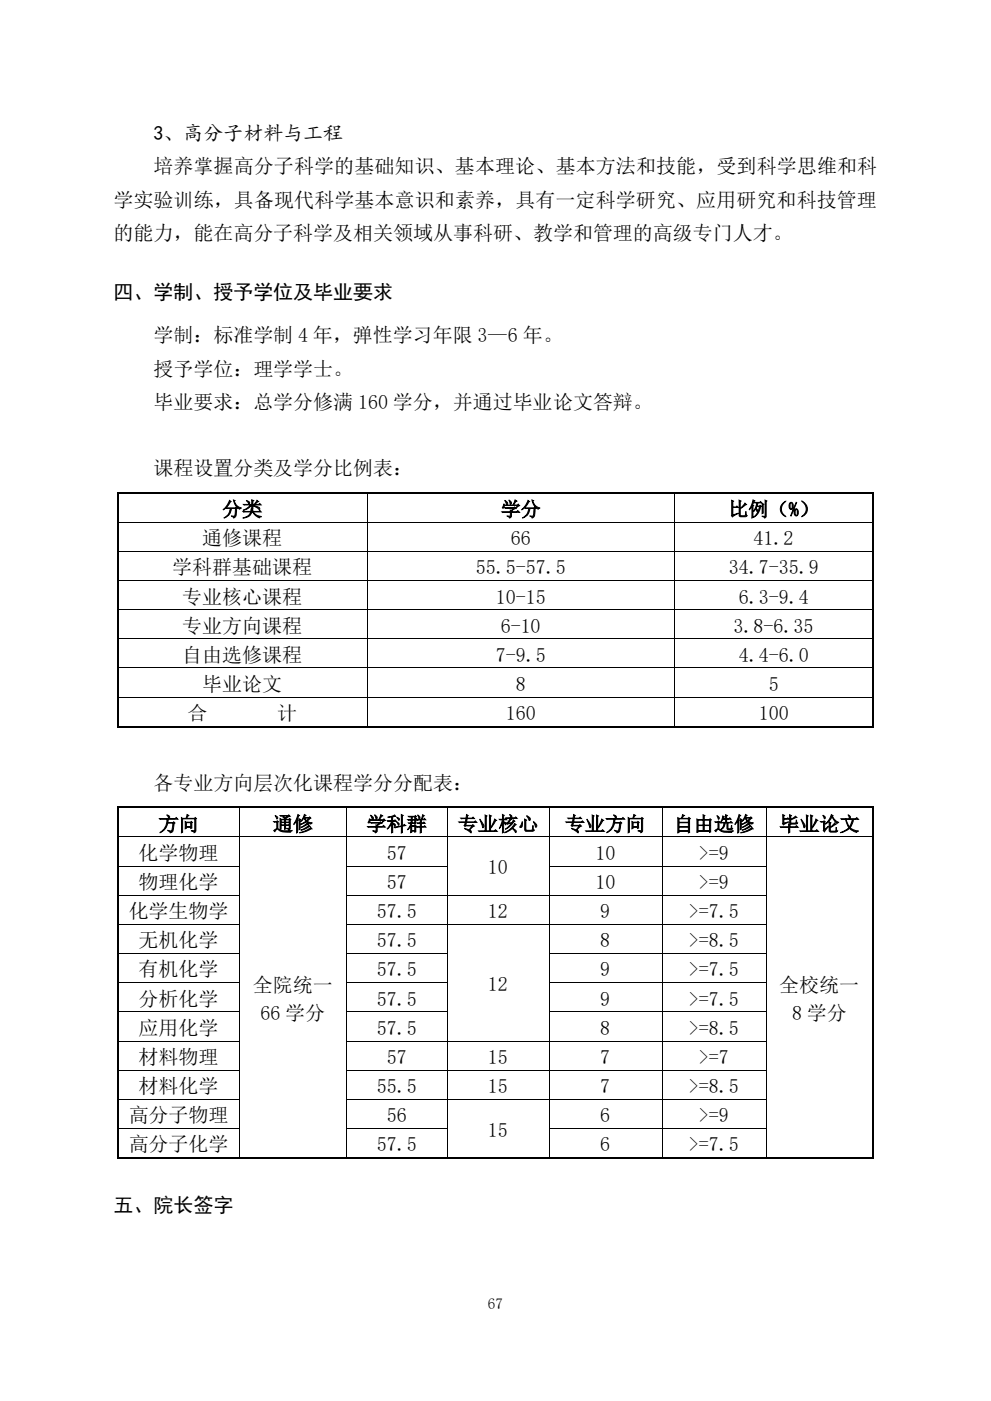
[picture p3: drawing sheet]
<svg xmlns="http://www.w3.org/2000/svg" width="210mm" height="297mm" viewBox="0 0 210 297" stroke-linecap="round" stroke-linejoin="round" font-family="sans-serif">
<defs><g id="words">
<g font-size="4.2">
<text x="32.5" y="29.7">3、高分子材料与工程</text>
<text x="32.5" y="36.7">培养掌握高分子科学的基础知识、基本理论、基本方法和技能，受到科学思维和科</text>
<text x="24" y="43.8">学实验训练，具备现代科学基本意识和素养，具有一定科学研究、应用研究和科技管理</text>
<text x="24" y="50.9">的能力，能在高分子科学及相关领域从事科研、教学和管理的高级专门人才。</text>
<text x="24" y="63.4">四、学制、授予学位及毕业要求</text>
<text x="32.5" y="72.6">学制：标准学制 4 年，弹性学习年限 3—6 年。</text>
<text x="32.5" y="79.6">授予学位：理学学士。</text>
<text x="32.5" y="86.7">毕业要求：总学分修满 160 学分，并通过毕业论文答辩。</text>
<text x="32.5" y="100.8">课程设置分类及学分比例表：</text>
<text x="47.1" y="109.4">分类</text>
<text x="106.1" y="109.4">学分</text>
<text x="154.3" y="109.4">比例（%）</text>
<text x="42.8" y="115.6">通修课程</text>
<text x="108.2" y="115.6">66</text>
<text x="159.7" y="115.6">41.2</text>
<text x="36.5" y="121.8">学科群基础课程</text>
<text x="100.8" y="121.8">55.5-57.5</text>
<text x="154.4" y="121.8">34.7-35.9</text>
<text x="38.6" y="127.9">专业核心课程</text>
<text x="105.1" y="127.9">10-15</text>
<text x="156.5" y="127.9">6.3-9.4</text>
<text x="38.6" y="134.1">专业方向课程</text>
<text x="106.1" y="134.1">6-10</text>
<text x="155.4" y="134.1">3.8-6.35</text>
<text x="38.6" y="140.2">自由选修课程</text>
<text x="105.1" y="140.2">7-9.5</text>
<text x="156.5" y="140.2">4.4-6.0</text>
<text x="42.8" y="146.4">毕业论文</text>
<text x="109.3" y="146.4">8</text>
<text x="162.9" y="146.4">5</text>
<text x="39.7" y="152.6">合</text>
<text x="58.8" y="152.6">计</text>
<text x="107.2" y="152.6">160</text>
<text x="160.8" y="152.6">100</text>
<text x="32.5" y="167.5">各专业方向层次化课程学分分配表：</text>
<text x="33.6" y="176.1">方向</text>
<text x="57.8" y="176.1">通修</text>
<text x="77.6" y="176.1">学科群</text>
<text x="97" y="176.1">专业核心</text>
<text x="119.7" y="176.1">专业方向</text>
<text x="142.7" y="176.1">自由选修</text>
<text x="165.1" y="176.1">毕业论文</text>
<text x="29.4" y="182.3">化学物理</text>
<text x="82" y="182.3">57</text>
<text x="103.4" y="185.3">10</text>
<text x="126.2" y="182.3">10</text>
<text x="148.1" y="182.3">&gt;=9</text>
<text x="29.4" y="188.4">物理化学</text>
<text x="82" y="188.4">57</text>
<text x="126.2" y="188.4">10</text>
<text x="148.1" y="188.4">&gt;=9</text>
<text x="27.3" y="194.6">化学生物学</text>
<text x="79.8" y="194.6">57.5</text>
<text x="103.4" y="194.6">12</text>
<text x="127.2" y="194.6">9</text>
<text x="146" y="194.6">&gt;=7.5</text>
<text x="29.4" y="200.7">无机化学</text>
<text x="79.8" y="200.7">57.5</text>
<text x="127.2" y="200.7">8</text>
<text x="146" y="200.7">&gt;=8.5</text>
<text x="29.4" y="206.9">有机化学</text>
<text x="79.8" y="206.9">57.5</text>
<text x="127.2" y="206.9">9</text>
<text x="146" y="206.9">&gt;=7.5</text>
<text x="29.4" y="213.1">分析化学</text>
<text x="53.6" y="210.1">全院统一</text>
<text x="79.8" y="213.1">57.5</text>
<text x="103.4" y="210.1">12</text>
<text x="127.2" y="213.1">9</text>
<text x="146" y="213.1">&gt;=7.5</text>
<text x="165.1" y="210.1">全校统一</text>
<text x="29.4" y="219.3">应用化学</text>
<text x="55.2" y="216.2">66 学分</text>
<text x="79.8" y="219.3">57.5</text>
<text x="127.2" y="219.3">8</text>
<text x="146" y="219.3">&gt;=8.5</text>
<text x="167.8" y="216.2">8 学分</text>
<text x="29.4" y="225.5">材料物理</text>
<text x="82" y="225.5">57</text>
<text x="103.4" y="225.5">15</text>
<text x="127.2" y="225.5">7</text>
<text x="148.1" y="225.5">&gt;=7</text>
<text x="29.4" y="231.6">材料化学</text>
<text x="79.8" y="231.6">55.5</text>
<text x="103.4" y="231.6">15</text>
<text x="127.2" y="231.6">7</text>
<text x="146" y="231.6">&gt;=8.5</text>
<text x="27.3" y="237.8">高分子物理</text>
<text x="82" y="237.8">56</text>
<text x="127.2" y="237.8">6</text>
<text x="148.1" y="237.8">&gt;=9</text>
<text x="27.3" y="244">高分子化学</text>
<text x="79.8" y="244">57.5</text>
<text x="103.4" y="240.9">15</text>
<text x="127.2" y="244">6</text>
<text x="146" y="244">&gt;=7.5</text>
<text x="24" y="256.8">五、院长签字</text>
</g>
<text font-size="3.2" x="103.4" y="277.5">67</text>
</g></defs>
<g fill="#000">
<path d="M24.8 104.3h.3v.3h-.3zM24.8 110.7h.3v.1h-.3zM24.8 116.8h.3v.2h-.3zM77.7 104.3h.4v.3h-.4zM77.7 110.7h.2v.1h-.2zM77.7 116.8h.2v.2h-.2zM142.9 104.3h.4v.3h-.4zM142.9 110.7h.2v.1h-.2zM142.9 116.8h.2v.2h-.2zM184.8 104.3h.4v.3h-.4zM184.8 110.7h.4v.1h-.4zM184.8 116.8h.4v.2h-.4z"/>
<path d="M24.8 123h.3v.2h-.3zM24.8 129.1h.3v.2h-.3zM24.8 135.3h.3v.2h-.3zM77.7 123h.2v.2h-.2zM77.7 129.1h.2v.2h-.2zM77.7 135.3h.2v.2h-.2zM142.9 123h.2v.2h-.2zM142.9 129.1h.2v.2h-.2zM142.9 135.3h.2v.2h-.2zM184.8 123h.4v.2h-.4zM184.8 129.1h.4v.2h-.4zM184.8 135.3h.4v.2h-.4z"/>
<path d="M24.8 141.5h.3v.1h-.3zM24.8 147.7h.3v.1h-.3zM24.8 153.8h.3v.4h-.3zM77.7 141.5h.2v.1h-.2zM77.7 147.7h.2v.1h-.2zM77.7 153.8h.4v.4h-.4zM142.9 141.5h.2v.1h-.2zM142.9 147.7h.2v.1h-.2zM142.9 153.8h.4v.4h-.4zM184.8 141.5h.4v.1h-.4zM184.8 147.7h.4v.1h-.4zM184.8 153.8h.4v.4h-.4z"/>
<path d="M24.8 170.9h.3v.4h-.3zM24.8 177.3h.3v.2h-.3zM50.7 170.9h.4v.4h-.4zM50.7 177.3h.2v.2h-.2zM73.4 170.9h.3v.4h-.3zM73.4 177.3h.2v.2h-.2zM94.7 170.9h.3v.4h-.3zM94.7 177.3h.1v.2h-.1zM116.3 170.9h.4v.4h-.4zM116.3 177.3h.2v.2h-.2zM140.2 170.9h.3v.4h-.3zM140.2 177.3h.2v.2h-.2z"/>
<path d="M162.2 170.9h.4v.4h-.4zM162.2 177.3h.2v.2h-.2zM184.8 170.9h.4v.4h-.4zM184.8 177.3h.4v.2h-.4zM24.8 183.5h.3v.1h-.3zM24.8 189.7h.3v.1h-.3zM24.8 195.8h.3v.2h-.3zM50.7 183.5h.2v.1h-.2zM50.7 189.7h.2v.1h-.2zM50.7 195.8h.2v.2h-.2zM73.4 183.5h.2v.1h-.2zM73.4 189.7h.2v.1h-.2z"/>
<path d="M73.4 195.8h.2v.2h-.2zM94.7 183.5h.1v.1h-.1zM94.7 189.7h.1v.1h-.1zM94.7 195.8h.1v.2h-.1zM116.3 183.5h.2v.1h-.2zM116.3 189.7h.2v.1h-.2zM116.3 195.8h.2v.2h-.2zM140.2 183.5h.2v.1h-.2zM140.2 189.7h.2v.1h-.2zM140.2 195.8h.2v.2h-.2zM162.2 183.5h.2v.1h-.2zM162.2 189.7h.2v.1h-.2z"/>
<path d="M162.2 195.8h.2v.2h-.2zM184.8 183.5h.4v.1h-.4zM184.8 189.7h.4v.1h-.4zM184.8 195.8h.4v.2h-.4zM24.8 202h.3v.2h-.3zM24.8 208.2h.3v.2h-.3zM24.8 214.4h.3v.1h-.3zM50.7 202h.2v.2h-.2zM50.7 208.2h.2v.2h-.2zM50.7 214.4h.2v.1h-.2zM73.4 202h.2v.2h-.2zM73.4 208.2h.2v.2h-.2z"/>
<path d="M73.4 214.4h.2v.1h-.2zM94.7 202h.1v.2h-.1zM94.7 208.2h.1v.2h-.1zM94.7 214.4h.1v.1h-.1zM116.3 202h.2v.2h-.2zM116.3 208.2h.2v.2h-.2zM116.3 214.4h.2v.1h-.2zM140.2 202h.2v.2h-.2zM140.2 208.2h.2v.2h-.2zM140.2 214.4h.2v.1h-.2zM162.2 202h.2v.2h-.2zM162.2 208.2h.2v.2h-.2z"/>
<path d="M162.2 214.4h.2v.1h-.2zM184.8 202h.4v.2h-.4zM184.8 208.2h.4v.2h-.4zM184.8 214.4h.4v.1h-.4zM24.8 220.6h.3v.1h-.3zM24.8 226.7h.3v.2h-.3zM24.8 232.9h.3v.2h-.3zM24.8 239.1h.3v.2h-.3zM50.7 220.6h.2v.1h-.2zM50.7 226.7h.2v.2h-.2zM50.7 232.9h.2v.2h-.2zM50.7 239.1h.2v.2h-.2z"/>
<path d="M73.4 220.6h.2v.1h-.2zM73.4 226.7h.2v.2h-.2zM73.4 232.9h.2v.2h-.2zM73.4 239.1h.2v.2h-.2zM94.7 220.6h.1v.1h-.1zM94.7 226.7h.1v.2h-.1zM94.7 232.9h.1v.2h-.1zM94.7 239.1h.1v.2h-.1zM116.3 220.6h.2v.1h-.2zM116.3 226.7h.2v.2h-.2zM116.3 232.9h.2v.2h-.2zM116.3 239.1h.2v.2h-.2z"/>
<path d="M140.2 220.6h.2v.1h-.2zM140.2 226.7h.2v.2h-.2zM140.2 232.9h.2v.2h-.2zM140.2 239.1h.2v.2h-.2zM162.2 220.6h.2v.1h-.2zM162.2 226.7h.2v.2h-.2zM162.2 232.9h.2v.2h-.2zM162.2 239.1h.2v.2h-.2zM184.8 220.6h.4v.1h-.4zM184.8 226.7h.4v.2h-.4zM184.8 232.9h.4v.2h-.4zM184.8 239.1h.4v.2h-.4z"/>
<path d="M24.8 245.3h.3v.3h-.3zM50.7 245.3h.4v.3h-.4zM73.4 245.3h.3v.3h-.3zM94.7 245.3h.3v.3h-.3zM116.3 245.3h.4v.3h-.4zM140.2 245.3h.3v.3h-.3zM162.2 245.3h.4v.3h-.4zM184.8 245.3h.4v.3h-.4z"/>
</g>
<g fill="none" stroke="#000" stroke-width=".34">
<path d="M25 104.6v6.1M25 110.8v6M25 117v6M25.1 104.5h52.6M78.1 104.5h64.8M143.3 104.5h41.5M185 104.6v6.1M185 110.8v6M185 117v6M25 123.2v5.9M25 129.3v6M25 135.5v6"/>
<path d="M185 123.2v5.9M185 129.3v6M185 135.5v6M25 141.6v6.1M25 147.8v6M25.1 154h52.6M78.1 154h64.8M143.3 154h41.5M185 141.6v6.1M185 147.8v6M25 171.3v6M25 177.5v6"/>
<path d="M25.1 171.1h25.6M51.1 171.1h22.3M73.7 171.1h21M95 171.1h21.3M116.7 171.1h23.5M140.5 171.1h21.7M162.6 171.1h22.2M185 171.3v6M185 177.5v6M25 183.6v6.1M25 189.8v6M25 196v6"/>
<path d="M185 183.6v6.1M185 189.8v6M185 196v6M25 202.2v6M25 208.4v6M25 214.5v6.1M185 202.2v6M185 208.4v6M185 214.5v6.1M25 220.7v6M25 226.9v6M25 233.1v6"/>
<path d="M25 239.3v6M185 220.7v6M185 226.9v6M185 233.1v6M185 239.3v6M25.1 245.4h25.6M51.1 245.4h22.3M73.7 245.4h21M95 245.4h21.3M116.7 245.4h23.5M140.5 245.4h21.7M162.6 245.4h22.2"/>
</g>
<g fill="none" stroke="#000" stroke-width=".21">
<path d="M25.1 110.7h52.6M25.1 116.9h52.6M77.8 104.6v6.1M77.8 110.8v6M77.8 117v6M77.9 110.7h65M77.9 116.9h65M143 104.6v6.1M143 110.8v6M143 117v6M143.1 110.7h41.7M143.1 116.9h41.7"/>
<path d="M25.1 123.1h52.6M25.1 129.2h52.6M25.1 135.4h52.6M77.8 123.2v5.9M77.8 129.3v6M77.8 135.5v6M77.9 123.1h65M77.9 129.2h65M77.9 135.4h65M143 123.2v5.9M143 129.3v6M143 135.5v6"/>
<path d="M143.1 123.1h41.7M143.1 129.2h41.7M143.1 135.4h41.7M25.1 141.6h52.6M25.1 147.7h52.6M77.8 141.6v6.1M77.8 147.8v6M77.9 141.6h65M77.9 147.7h65M143 141.6v6.1M143 147.8v6M143.1 141.6h41.7"/>
<path d="M143.1 147.7h41.7M25.1 177.4h25.6M50.8 171.3v6M50.8 177.5v6M50.9 177.4h22.5M73.5 171.3v6M73.5 177.5v6M73.6 177.4h21.1M94.7 171.3v6M94.7 177.5v6M94.8 177.4h21.5M116.4 171.3v6"/>
<path d="M116.4 177.5v6M116.5 177.4h23.7M140.3 171.3v6M140.3 177.5v6M140.4 177.4h21.8M162.3 171.3v6M162.3 177.5v6M162.4 177.4h22.4M25.1 183.6h25.6M25.1 189.7h25.6M25.1 195.9h25.6M50.8 183.6v6.1"/>
<path d="M50.8 189.8v6M50.8 196v6M73.5 183.6v6.1M73.5 189.8v6M73.5 196v6M73.6 183.6h21.1M73.6 189.7h21.1M73.6 195.9h21.1M94.7 183.6v6.1M94.7 189.8v6M94.7 196v6M94.8 189.7h21.5"/>
<path d="M94.8 195.9h21.5M116.4 183.6v6.1M116.4 189.8v6M116.4 196v6M116.5 183.6h23.7M116.5 189.7h23.7M116.5 195.9h23.7M140.3 183.6v6.1M140.3 189.8v6M140.3 196v6M140.4 183.6h21.8M140.4 189.7h21.8"/>
<path d="M140.4 195.9h21.8M162.3 183.6v6.1M162.3 189.8v6M162.3 196v6M25.1 202.1h25.6M25.1 208.3h25.6M25.1 214.5h25.6M50.8 202.2v6M50.8 208.4v6M50.8 214.5v6.1M73.5 202.2v6M73.5 208.4v6"/>
<path d="M73.5 214.5v6.1M73.6 202.1h21.1M73.6 208.3h21.1M73.6 214.5h21.1M94.7 202.2v6M94.7 208.4v6M94.7 214.5v6.1M116.4 202.2v6M116.4 208.4v6M116.4 214.5v6.1M116.5 202.1h23.7M116.5 208.3h23.7"/>
<path d="M116.5 214.5h23.7M140.3 202.2v6M140.3 208.4v6M140.3 214.5v6.1M140.4 202.1h21.8M140.4 208.3h21.8M140.4 214.5h21.8M162.3 202.2v6M162.3 208.4v6M162.3 214.5v6.1M25.1 220.6h25.6M25.1 226.8h25.6"/>
<path d="M25.1 233h25.6M25.1 239.2h25.6M50.8 220.7v6M50.8 226.9v6M50.8 233.1v6M50.8 239.3v6M73.5 220.7v6M73.5 226.9v6M73.5 233.1v6M73.5 239.3v6M73.6 220.6h21.1M73.6 226.8h21.1"/>
<path d="M73.6 233h21.1M73.6 239.2h21.1M94.7 220.7v6M94.7 226.9v6M94.7 233.1v6M94.7 239.3v6M94.8 220.6h21.5M94.8 226.8h21.5M94.8 233h21.5M116.4 220.7v6M116.4 226.9v6M116.4 233.1v6"/>
<path d="M116.4 239.3v6M116.5 220.6h23.7M116.5 226.8h23.7M116.5 233h23.7M116.5 239.2h23.7M140.3 220.7v6M140.3 226.9v6M140.3 233.1v6M140.3 239.3v6M140.4 220.6h21.8M140.4 226.8h21.8M140.4 233h21.8"/>
<path d="M140.4 239.2h21.8M162.3 220.7v6M162.3 226.9v6M162.3 233.1v6M162.3 239.3v6"/>
</g>
<use href="#words"/>
</svg>
